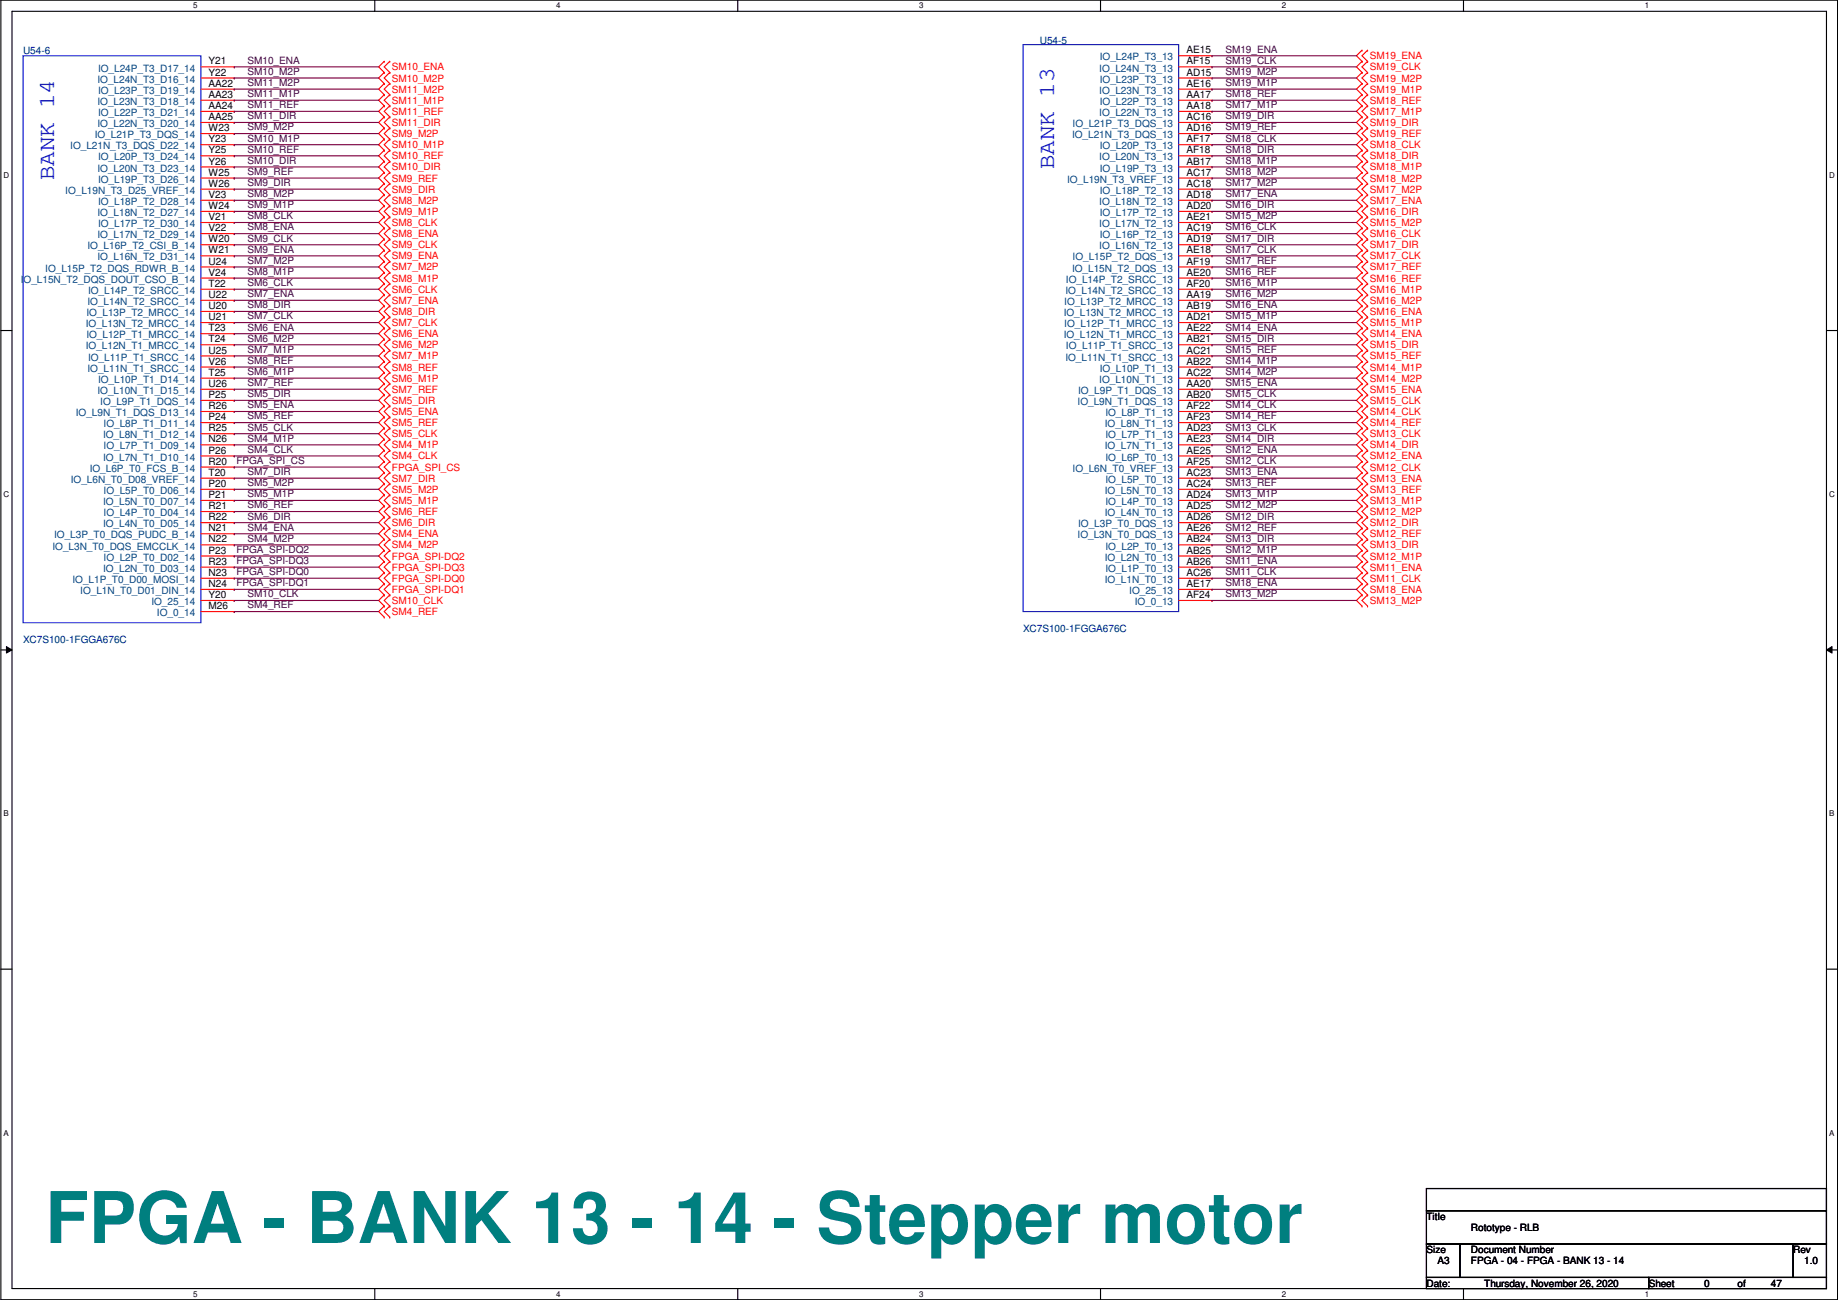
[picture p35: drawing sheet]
<svg xmlns="http://www.w3.org/2000/svg" width="420mm" height="297mm" viewBox="0 0 420 297" stroke-linecap="round" stroke-linejoin="round" font-family="sans-serif">
<defs><g id="words">
<text font-size="16.3" fill="#007f7f" x="10.4" y="284">FPGA - BANK 13 - 14 - Stepper motor</text>
<g font-size="5.3" fill="#00f">
<text x="12.3" y="41.2" transform="rotate(-90 12.3 41.2)">BANK 14</text>
<text x="240.9" y="38.7" transform="rotate(-90 240.9 38.7)">BANK 13</text>
</g>
<g font-size="2.3" fill="#00007f">
<text x="237.7" y="10">U54-5</text>
<text x="5.3" y="12.3">U54-6</text>
<text x="5.3" y="146.9">XC7S100-1FGGA676C</text>
<text x="233.9" y="144.4">XC7S100-1FGGA676C</text>
</g>
<g font-size="2.3" fill="#00407f">
<text x="22.4" y="16.3">IO_L24P_T3_D17_14</text>
<text x="251.3" y="16.3">IO_L24N_T3_13</text>
<text x="251.4" y="13.8">IO_L24P_T3_13</text>
<text x="22.3" y="24">IO_L23N_T3_D18_14</text>
<text x="22.3" y="18.9">IO_L24N_T3_D16_14</text>
<text x="22.4" y="21.4">IO_L23P_T3_D19_14</text>
<text x="251.3" y="21.4">IO_L23N_T3_13</text>
<text x="251.4" y="24">IO_L22P_T3_13</text>
<text x="251.4" y="18.9">IO_L23P_T3_13</text>
<text x="22.3" y="29">IO_L22N_T3_D20_14</text>
<text x="22.4" y="26.5">IO_L22P_T3_D21_14</text>
<text x="245.2" y="29">IO_L21P_T3_DQS_13</text>
<text x="251.3" y="26.5">IO_L22N_T3_13</text>
<text x="16.1" y="34.1">IO_L21N_T3_DQS_D22_14</text>
<text x="21.7" y="31.6">IO_L21P_T3_DQS_14</text>
<text x="245.1" y="31.6">IO_L21N_T3_DQS_13</text>
<text x="251.4" y="34.1">IO_L20P_T3_13</text>
<text x="22.3" y="39.2">IO_L20N_T3_D23_14</text>
<text x="22.4" y="41.7">IO_L19P_T3_D26_14</text>
<text x="22.4" y="36.7">IO_L20P_T3_D24_14</text>
<text x="243.9" y="41.7">IO_L19N_T3_VREF_13</text>
<text x="251.3" y="36.7">IO_L20N_T3_13</text>
<text x="251.4" y="39.2">IO_L19P_T3_13</text>
<text x="14.9" y="44.3">IO_L19N_T3_D25_VREF_14</text>
<text x="22.4" y="46.8">IO_L18P_T2_D28_14</text>
<text x="251.3" y="46.8">IO_L18N_T2_13</text>
<text x="251.4" y="44.3">IO_L18P_T2_13</text>
<text x="22.3" y="49.4">IO_L18N_T2_D27_14</text>
<text x="22.4" y="51.9">IO_L17P_T2_D30_14</text>
<text x="251.3" y="51.9">IO_L17N_T2_13</text>
<text x="251.4" y="49.4">IO_L17P_T2_13</text>
<text x="20" y="57">IO_L16P_T2_CSI_B_14</text>
<text x="22.3" y="59.5">IO_L16N_T2_D31_14</text>
<text x="22.3" y="54.4">IO_L17N_T2_D29_14</text>
<text x="245.2" y="59.5">IO_L15P_T2_DQS_13</text>
<text x="251.3" y="57">IO_L16N_T2_13</text>
<text x="251.4" y="54.4">IO_L16P_T2_13</text>
<text x="4.8" y="64.6">IO_L15N_T2_DQS_DOUT_CSO_B_14</text>
<text x="10.4" y="62.1">IO_L15P_T2_DQS_RDWR_B_14</text>
<text x="243.7" y="64.6">IO_L14P_T2_SRCC_13</text>
<text x="245.1" y="62.1">IO_L15N_T2_DQS_13</text>
<text x="20" y="69.7">IO_L14N_T2_SRCC_14</text>
<text x="20.1" y="67.1">IO_L14P_T2_SRCC_14</text>
<text x="243.3" y="69.7">IO_L13P_T2_MRCC_13</text>
<text x="243.5" y="67.1">IO_L14N_T2_SRCC_13</text>
<text x="19.6" y="74.8">IO_L13N_T2_MRCC_14</text>
<text x="19.8" y="77.3">IO_L12P_T1_MRCC_14</text>
<text x="19.8" y="72.2">IO_L13P_T2_MRCC_14</text>
<text x="243.2" y="77.3">IO_L12N_T1_MRCC_13</text>
<text x="243.2" y="72.2">IO_L13N_T2_MRCC_13</text>
<text x="243.3" y="74.8">IO_L12P_T1_MRCC_13</text>
<text x="19.6" y="79.8">IO_L12N_T1_MRCC_14</text>
<text x="20.1" y="82.4">IO_L11P_T1_SRCC_14</text>
<text x="243.5" y="82.4">IO_L11N_T1_SRCC_13</text>
<text x="243.7" y="79.8">IO_L11P_T1_SRCC_13</text>
<text x="20" y="84.9">IO_L11N_T1_SRCC_14</text>
<text x="22.4" y="87.5">IO_L10P_T1_D14_14</text>
<text x="251.3" y="87.5">IO_L10N_T1_13</text>
<text x="251.4" y="84.9">IO_L10P_T1_13</text>
<text x="17.3" y="95.1">IO_L9N_T1_DQS_D13_14</text>
<text x="22.3" y="90">IO_L10N_T1_D15_14</text>
<text x="22.9" y="92.5">IO_L9P_T1_DQS_14</text>
<text x="246.3" y="92.5">IO_L9N_T1_DQS_13</text>
<text x="246.5" y="90">IO_L9P_T1_DQS_13</text>
<text x="252.7" y="95.1">IO_L8P_T1_13</text>
<text x="23.6" y="100.2">IO_L8N_T1_D12_14</text>
<text x="23.7" y="97.6">IO_L8P_T1_D11_14</text>
<text x="252.5" y="97.6">IO_L8N_T1_13</text>
<text x="252.7" y="100.2">IO_L7P_T1_13</text>
<text x="20.5" y="107.8">IO_L6P_T0_FCS_B_14</text>
<text x="23.6" y="105.2">IO_L7N_T1_D10_14</text>
<text x="23.7" y="102.7">IO_L7P_T1_D09_14</text>
<text x="245.2" y="107.8">IO_L6N_T0_VREF_13</text>
<text x="252.5" y="102.7">IO_L7N_T1_13</text>
<text x="252.7" y="105.2">IO_L6P_T0_13</text>
<text x="16.2" y="110.3">IO_L6N_T0_D08_VREF_14</text>
<text x="23.7" y="112.9">IO_L5P_T0_D06_14</text>
<text x="252.5" y="112.9">IO_L5N_T0_13</text>
<text x="252.7" y="110.3">IO_L5P_T0_13</text>
<text x="23.6" y="115.4">IO_L5N_T0_D07_14</text>
<text x="23.7" y="117.9">IO_L4P_T0_D04_14</text>
<text x="252.5" y="117.9">IO_L4N_T0_13</text>
<text x="252.7" y="115.4">IO_L4P_T0_13</text>
<text x="12" y="125.6">IO_L3N_T0_DQS_EMCCLK_14</text>
<text x="12.4" y="123">IO_L3P_T0_DQS_PUDC_B_14</text>
<text x="23.6" y="120.5">IO_L4N_T0_D05_14</text>
<text x="246.3" y="123">IO_L3N_T0_DQS_13</text>
<text x="246.5" y="120.5">IO_L3P_T0_DQS_13</text>
<text x="252.7" y="125.6">IO_L2P_T0_13</text>
<text x="23.6" y="130.6">IO_L2N_T0_D03_14</text>
<text x="23.7" y="128.1">IO_L2P_T0_D02_14</text>
<text x="252.5" y="128.1">IO_L2N_T0_13</text>
<text x="252.7" y="130.6">IO_L1P_T0_13</text>
<text x="16.6" y="133.2">IO_L1P_T0_D00_MOSI_14</text>
<text x="18.4" y="135.7">IO_L1N_T0_D01_DIN_14</text>
<text x="252.5" y="133.2">IO_L1N_T0_13</text>
<text x="258.1" y="135.7">IO_25_13</text>
<text x="34.6" y="138.3">IO_25_14</text>
<text x="35.9" y="140.8">IO_0_14</text>
<text x="259.4" y="138.3">IO_0_13</text>
</g>
<g font-size="2.3">
<text x="47.7" y="17.3">Y22</text>
<text x="47.7" y="14.7">Y21</text>
<text x="271.2" y="17.3">AD15</text>
<text x="271.2" y="14.7">AF15</text>
<text x="271.2" y="12.2">AE15</text>
<text x="47.7" y="22.4">AA23</text>
<text x="47.7" y="19.8">AA22</text>
<text x="271.2" y="22.4">AA17</text>
<text x="271.2" y="19.8">AE16</text>
<text x="47.7" y="30">W23</text>
<text x="47.7" y="27.4">AA25</text>
<text x="47.7" y="24.9">AA24</text>
<text x="271.2" y="30">AD16</text>
<text x="271.2" y="27.4">AC16</text>
<text x="271.2" y="24.9">AA18</text>
<text x="47.7" y="35.1">Y25</text>
<text x="47.7" y="32.5">Y23</text>
<text x="271.2" y="35.1">AF18</text>
<text x="271.2" y="32.5">AF17</text>
<text x="47.7" y="40.1">W25</text>
<text x="47.7" y="37.6">Y26</text>
<text x="271.2" y="40.1">AC17</text>
<text x="271.2" y="37.6">AB17</text>
<text x="47.7" y="47.8">W24</text>
<text x="47.7" y="45.2">V23</text>
<text x="47.7" y="42.7">W26</text>
<text x="271.2" y="47.8">AD20</text>
<text x="271.2" y="45.2">AD18</text>
<text x="271.2" y="42.7">AC18</text>
<text x="47.7" y="52.8">V22</text>
<text x="47.7" y="50.3">V21</text>
<text x="271.2" y="52.8">AC19</text>
<text x="271.2" y="50.3">AE21</text>
<text x="47.7" y="57.9">W21</text>
<text x="47.7" y="55.4">W20</text>
<text x="271.2" y="57.9">AE18</text>
<text x="271.2" y="55.4">AD19</text>
<text x="47.7" y="65.5">T22</text>
<text x="47.7" y="63">V24</text>
<text x="47.7" y="60.5">U24</text>
<text x="271.2" y="65.5">AF20</text>
<text x="271.2" y="63">AE20</text>
<text x="271.2" y="60.5">AF19</text>
<text x="47.7" y="70.6">U20</text>
<text x="47.7" y="68.1">U22</text>
<text x="271.2" y="70.6">AB19</text>
<text x="271.2" y="68.1">AA19</text>
<text x="47.7" y="75.7">T23</text>
<text x="47.7" y="73.2">U21</text>
<text x="271.2" y="75.7">AE22</text>
<text x="271.2" y="73.2">AD21</text>
<text x="47.7" y="83.3">V26</text>
<text x="47.7" y="80.8">U25</text>
<text x="47.7" y="78.2">T24</text>
<text x="271.2" y="83.3">AB22</text>
<text x="271.2" y="80.8">AC21</text>
<text x="271.2" y="78.2">AB21</text>
<text x="47.7" y="88.4">U26</text>
<text x="47.7" y="85.9">T25</text>
<text x="271.2" y="88.4">AA20</text>
<text x="271.2" y="85.9">AC22</text>
<text x="47.7" y="93.5">R26</text>
<text x="47.7" y="90.9">P25</text>
<text x="271.2" y="93.5">AF22</text>
<text x="271.2" y="90.9">AB20</text>
<text x="47.7" y="101.1">N26</text>
<text x="47.7" y="98.6">R25</text>
<text x="47.7" y="96">P24</text>
<text x="271.2" y="101.1">AE23</text>
<text x="271.2" y="98.6">AD23</text>
<text x="271.2" y="96">AF23</text>
<text x="47.7" y="106.2">R20</text>
<text x="47.7" y="103.6">P26</text>
<text x="271.2" y="106.2">AF25</text>
<text x="271.2" y="103.6">AE25</text>
<text x="47.7" y="113.8">P21</text>
<text x="47.7" y="111.3">P20</text>
<text x="47.7" y="108.7">T20</text>
<text x="271.2" y="113.8">AD24</text>
<text x="271.2" y="111.3">AC24</text>
<text x="271.2" y="108.7">AC23</text>
<text x="47.7" y="118.9">R22</text>
<text x="47.7" y="116.3">R21</text>
<text x="271.2" y="118.9">AD26</text>
<text x="271.2" y="116.3">AD25</text>
<text x="47.7" y="124">N22</text>
<text x="47.7" y="121.4">N21</text>
<text x="271.2" y="124">AB24</text>
<text x="271.2" y="121.4">AE26</text>
<text x="47.7" y="131.6">N23</text>
<text x="47.7" y="129">R23</text>
<text x="47.7" y="126.5">P23</text>
<text x="271.2" y="131.6">AC26</text>
<text x="271.2" y="129">AB26</text>
<text x="271.2" y="126.5">AB25</text>
<text x="47.7" y="136.7">Y20</text>
<text x="47.7" y="134.1">N24</text>
<text x="271.2" y="136.7">AF24</text>
<text x="271.2" y="134.1">AE17</text>
<text x="47.7" y="139.2">M26</text>
<text x="326.1" y="278.7">Title</text>
<text x="336.2" y="281.3">Rototype - RLB</text>
<text x="326.1" y="286.3">Size</text>
<text x="336.2" y="286.3">Document Number</text>
<text x="409.9" y="286.3">Rev</text>
<text x="326.1" y="294">Date:</text>
<text x="328.6" y="288.9">A3</text>
<text x="336.2" y="288.9">FPGA - 04 - FPGA - BANK 13 - 14</text>
<text x="339.3" y="294">Thursday, November 26, 2020</text>
<text x="376.9" y="294">Sheet</text>
<text x="389.6" y="294">0</text>
<text x="397.2" y="294">of</text>
<text x="404.8" y="294">47</text>
<text x="412.4" y="288.9">1.0</text>
</g>
<g font-size="2.3" fill="#400040">
<text x="56.6" y="17.1">SM10_M2P</text>
<text x="56.6" y="14.6">SM10_ENA</text>
<text x="280.1" y="17.1">SM19_M2P</text>
<text x="280.1" y="12">SM19_ENA</text>
<text x="280.1" y="14.6">SM19_CLK</text>
<text x="56.6" y="22.2">SM11_M1P</text>
<text x="56.6" y="19.6">SM11_M2P</text>
<text x="280.1" y="22.2">SM18_REF</text>
<text x="280.1" y="19.6">SM19_M1P</text>
<text x="56.6" y="29.8">SM9_M2P</text>
<text x="56.6" y="27.3">SM11_DIR</text>
<text x="56.6" y="24.7">SM11_REF</text>
<text x="280.1" y="24.7">SM17_M1P</text>
<text x="280.1" y="27.3">SM19_DIR</text>
<text x="280.1" y="29.8">SM19_REF</text>
<text x="56.6" y="34.9">SM10_REF</text>
<text x="56.6" y="32.3">SM10_M1P</text>
<text x="280.1" y="34.9">SM18_DIR</text>
<text x="280.1" y="32.3">SM18_CLK</text>
<text x="56.6" y="40">SM9_REF</text>
<text x="56.6" y="37.4">SM10_DIR</text>
<text x="280.1" y="37.4">SM18_M1P</text>
<text x="280.1" y="40">SM18_M2P</text>
<text x="56.6" y="45">SM8_M2P</text>
<text x="56.6" y="42.5">SM9_DIR</text>
<text x="56.6" y="47.6">SM9_M1P</text>
<text x="280.1" y="47.6">SM16_DIR</text>
<text x="280.1" y="42.5">SM17_M2P</text>
<text x="280.1" y="45">SM17_ENA</text>
<text x="56.6" y="52.7">SM8_ENA</text>
<text x="56.6" y="50.1">SM8_CLK</text>
<text x="280.1" y="50.1">SM15_M2P</text>
<text x="280.1" y="52.7">SM16_CLK</text>
<text x="56.6" y="57.7">SM9_ENA</text>
<text x="56.6" y="55.2">SM9_CLK</text>
<text x="280.1" y="55.2">SM17_DIR</text>
<text x="280.1" y="57.7">SM17_CLK</text>
<text x="56.6" y="65.4">SM6_CLK</text>
<text x="56.6" y="60.3">SM7_M2P</text>
<text x="56.6" y="62.8">SM8_M1P</text>
<text x="280.1" y="62.8">SM16_REF</text>
<text x="280.1" y="65.4">SM16_M1P</text>
<text x="280.1" y="60.3">SM17_REF</text>
<text x="56.6" y="67.9">SM7_ENA</text>
<text x="56.6" y="70.4">SM8_DIR</text>
<text x="280.1" y="67.9">SM16_M2P</text>
<text x="280.1" y="70.4">SM16_ENA</text>
<text x="56.6" y="75.5">SM6_ENA</text>
<text x="56.6" y="73">SM7_CLK</text>
<text x="280.1" y="75.5">SM14_ENA</text>
<text x="280.1" y="73">SM15_M1P</text>
<text x="56.6" y="78.1">SM6_M2P</text>
<text x="56.6" y="80.6">SM7_M1P</text>
<text x="56.6" y="83.1">SM8_REF</text>
<text x="280.1" y="83.1">SM14_M1P</text>
<text x="280.1" y="78.1">SM15_DIR</text>
<text x="280.1" y="80.6">SM15_REF</text>
<text x="56.6" y="85.7">SM6_M1P</text>
<text x="56.6" y="88.2">SM7_REF</text>
<text x="280.1" y="85.7">SM14_M2P</text>
<text x="280.1" y="88.2">SM15_ENA</text>
<text x="56.6" y="90.8">SM5_DIR</text>
<text x="56.6" y="95.8">SM5_REF</text>
<text x="56.6" y="93.3">SM5_ENA</text>
<text x="280.1" y="95.8">SM14_REF</text>
<text x="280.1" y="93.3">SM14_CLK</text>
<text x="280.1" y="90.8">SM15_CLK</text>
<text x="56.6" y="100.9">SM4_M1P</text>
<text x="56.6" y="98.4">SM5_CLK</text>
<text x="280.1" y="98.4">SM13_CLK</text>
<text x="280.1" y="100.9">SM14_DIR</text>
<text x="54" y="106">FPGA_SPI_CS</text>
<text x="56.6" y="103.5">SM4_CLK</text>
<text x="280.1" y="103.5">SM12_ENA</text>
<text x="280.1" y="106">SM12_CLK</text>
<text x="56.6" y="113.6">SM5_M1P</text>
<text x="56.6" y="111.1">SM5_M2P</text>
<text x="56.6" y="108.5">SM7_DIR</text>
<text x="280.1" y="111.1">SM13_REF</text>
<text x="280.1" y="113.6">SM13_M1P</text>
<text x="280.1" y="108.5">SM13_ENA</text>
<text x="56.6" y="118.7">SM6_DIR</text>
<text x="56.6" y="116.2">SM6_REF</text>
<text x="280.1" y="118.7">SM12_DIR</text>
<text x="280.1" y="116.2">SM12_M2P</text>
<text x="56.6" y="123.8">SM4_M2P</text>
<text x="56.6" y="121.2">SM4_ENA</text>
<text x="280.1" y="121.2">SM12_REF</text>
<text x="280.1" y="123.8">SM13_DIR</text>
<text x="54" y="131.4">FPGA_SPI-DQ0</text>
<text x="54" y="126.3">FPGA_SPI-DQ2</text>
<text x="54" y="128.9">FPGA_SPI-DQ3</text>
<text x="280.1" y="128.9">SM11_ENA</text>
<text x="280.1" y="131.4">SM11_CLK</text>
<text x="280.1" y="126.3">SM12_M1P</text>
<text x="54" y="133.9">FPGA_SPI-DQ1</text>
<text x="56.6" y="136.5">SM10_CLK</text>
<text x="280.1" y="136.5">SM13_M2P</text>
<text x="280.1" y="133.9">SM18_ENA</text>
<text x="56.6" y="139">SM4_REF</text>
</g>
<g font-size="2.3" fill="#f00">
<text x="89.6" y="16.1">SM10_ENA</text>
<text x="313.1" y="13.5">SM19_ENA</text>
<text x="313.1" y="16.1">SM19_CLK</text>
<text x="89.6" y="18.6">SM10_M2P</text>
<text x="89.6" y="21.2">SM11_M2P</text>
<text x="89.6" y="23.7">SM11_M1P</text>
<text x="313.1" y="18.6">SM19_M2P</text>
<text x="313.1" y="21.2">SM19_M1P</text>
<text x="313.1" y="23.7">SM18_REF</text>
<text x="89.6" y="26.2">SM11_REF</text>
<text x="89.6" y="28.8">SM11_DIR</text>
<text x="313.1" y="26.2">SM17_M1P</text>
<text x="313.1" y="28.8">SM19_DIR</text>
<text x="89.6" y="31.3">SM9_M2P</text>
<text x="89.6" y="33.9">SM10_M1P</text>
<text x="313.1" y="31.3">SM19_REF</text>
<text x="313.1" y="33.9">SM18_CLK</text>
<text x="89.6" y="36.4">SM10_REF</text>
<text x="89.6" y="38.9">SM10_DIR</text>
<text x="89.6" y="41.5">SM9_REF</text>
<text x="313.1" y="36.4">SM18_DIR</text>
<text x="313.1" y="38.9">SM18_M1P</text>
<text x="313.1" y="41.5">SM18_M2P</text>
<text x="89.6" y="44">SM9_DIR</text>
<text x="89.6" y="46.6">SM8_M2P</text>
<text x="313.1" y="44">SM17_M2P</text>
<text x="313.1" y="46.6">SM17_ENA</text>
<text x="89.6" y="49.1">SM9_M1P</text>
<text x="89.6" y="51.6">SM8_CLK</text>
<text x="313.1" y="49.1">SM16_DIR</text>
<text x="313.1" y="51.6">SM15_M2P</text>
<text x="89.6" y="54.2">SM8_ENA</text>
<text x="89.6" y="56.7">SM9_CLK</text>
<text x="89.6" y="59.3">SM9_ENA</text>
<text x="313.1" y="54.2">SM16_CLK</text>
<text x="313.1" y="56.7">SM17_DIR</text>
<text x="313.1" y="59.3">SM17_CLK</text>
<text x="89.6" y="61.8">SM7_M2P</text>
<text x="89.6" y="64.3">SM8_M1P</text>
<text x="313.1" y="61.8">SM17_REF</text>
<text x="313.1" y="64.3">SM16_REF</text>
<text x="89.6" y="66.9">SM6_CLK</text>
<text x="89.6" y="69.4">SM7_ENA</text>
<text x="89.6" y="72">SM8_DIR</text>
<text x="313.1" y="66.9">SM16_M1P</text>
<text x="313.1" y="69.4">SM16_M2P</text>
<text x="313.1" y="72">SM16_ENA</text>
<text x="89.6" y="74.5">SM7_CLK</text>
<text x="89.6" y="77">SM6_ENA</text>
<text x="313.1" y="74.5">SM15_M1P</text>
<text x="313.1" y="77">SM14_ENA</text>
<text x="89.6" y="79.6">SM6_M2P</text>
<text x="89.6" y="82.1">SM7_M1P</text>
<text x="313.1" y="79.6">SM15_DIR</text>
<text x="313.1" y="82.1">SM15_REF</text>
<text x="89.6" y="84.7">SM8_REF</text>
<text x="89.6" y="87.2">SM6_M1P</text>
<text x="89.6" y="89.7">SM7_REF</text>
<text x="313.1" y="84.7">SM14_M1P</text>
<text x="313.1" y="87.2">SM14_M2P</text>
<text x="313.1" y="89.7">SM15_ENA</text>
<text x="89.6" y="92.3">SM5_DIR</text>
<text x="89.6" y="94.8">SM5_ENA</text>
<text x="313.1" y="92.3">SM15_CLK</text>
<text x="313.1" y="94.8">SM14_CLK</text>
<text x="89.6" y="97.4">SM5_REF</text>
<text x="89.6" y="99.9">SM5_CLK</text>
<text x="313.1" y="97.4">SM14_REF</text>
<text x="313.1" y="99.9">SM13_CLK</text>
<text x="89.6" y="102.4">SM4_M1P</text>
<text x="89.6" y="105">SM4_CLK</text>
<text x="89.6" y="107.5">FPGA_SPI_CS</text>
<text x="313.1" y="102.4">SM14_DIR</text>
<text x="313.1" y="105">SM12_ENA</text>
<text x="313.1" y="107.5">SM12_CLK</text>
<text x="89.6" y="110.1">SM7_DIR</text>
<text x="89.6" y="112.6">SM5_M2P</text>
<text x="313.1" y="110.1">SM13_ENA</text>
<text x="313.1" y="112.6">SM13_REF</text>
<text x="89.6" y="115.1">SM5_M1P</text>
<text x="89.6" y="117.7">SM6_REF</text>
<text x="313.1" y="115.1">SM13_M1P</text>
<text x="313.1" y="117.7">SM12_M2P</text>
<text x="89.6" y="120.2">SM6_DIR</text>
<text x="89.6" y="122.8">SM4_ENA</text>
<text x="89.6" y="125.3">SM4_M2P</text>
<text x="313.1" y="120.2">SM12_DIR</text>
<text x="313.1" y="122.8">SM12_REF</text>
<text x="313.1" y="125.3">SM13_DIR</text>
<text x="89.6" y="127.8">FPGA_SPI-DQ2</text>
<text x="89.6" y="130.4">FPGA_SPI-DQ3</text>
<text x="313.1" y="127.8">SM12_M1P</text>
<text x="313.1" y="130.4">SM11_ENA</text>
<text x="89.6" y="132.9">FPGA_SPI-DQ0</text>
<text x="89.6" y="135.5">FPGA_SPI-DQ1</text>
<text x="313.1" y="132.9">SM11_CLK</text>
<text x="313.1" y="135.5">SM18_ENA</text>
<text x="89.6" y="138">SM10_CLK</text>
<text x="89.6" y="140.5">SM4_REF</text>
<text x="313.1" y="138">SM13_M2P</text>
</g>
<g font-size="1.8">
<text x="44.2" y="1.9">5</text>
<text x="127.1" y="1.9">4</text>
<text x="210.1" y="1.9">3</text>
<text x="293" y="1.9">2</text>
<text x="376" y="1.9">1</text>
<text x=".8" y="40.6">D</text>
<text x="418.2" y="40.6">D</text>
<text x=".8" y="113.6">C</text>
<text x="418.2" y="113.6">C</text>
<text x=".8" y="186.6">B</text>
<text x="418.2" y="186.6">B</text>
<text x=".8" y="259.5">A</text>
<text x="418.2" y="259.5">A</text>
<text x="44.2" y="296.3">5</text>
<text x="127.1" y="296.3">4</text>
<text x="210.1" y="296.3">3</text>
<text x="293" y="296.3">2</text>
<text x="376" y="296.3">1</text>
</g>
</g></defs>
<path d="M.2 0h419.9v297h-419.9zM2.7 2.6h414.8v291.8h-414.8z" fill="none" stroke="#000" stroke-width=".25"/>
<g fill="#fff">
<path d="M44.2 .3h1v2h-1z"/>
<path d="M44.2 294.7h1v2h-1z"/>
</g>
<path d="M85.7 0v2.6M85.7 294.4v2.6" fill="none" stroke="#000" stroke-width=".25"/>
<g fill="#fff">
<path d="M127.1 .3h1v2h-1z"/>
<path d="M127.1 294.7h1v2h-1z"/>
</g>
<path d="M168.6 0v2.6M168.6 294.4v2.6" fill="none" stroke="#000" stroke-width=".25"/>
<g fill="#fff">
<path d="M210.1 .3h1v2h-1z"/>
<path d="M210.1 294.7h1v2h-1z"/>
</g>
<path d="M251.6 0v2.6M251.6 294.4v2.6" fill="none" stroke="#000" stroke-width=".25"/>
<g fill="#fff">
<path d="M293 .3h1v2h-1z"/>
<path d="M293 294.7h1v2h-1z"/>
</g>
<path d="M334.5 0v2.6M334.5 294.4v2.6" fill="none" stroke="#000" stroke-width=".25"/>
<g fill="#fff">
<path d="M376 .3h1v2h-1z"/>
<path d="M376 294.7h1v2h-1z"/>
<path d="M.8 39h1.3v2h-1.3z"/>
<path d="M418.2 39h1.2v2h-1.2z"/>
<path d="M.8 112h1.3v2h-1.3z"/>
<path d="M418.2 112h1.2v2h-1.2z"/>
</g>
<path d="M.2 75.5h2.5M417.5 75.5h2.6" fill="none" stroke="#000" stroke-width=".25"/>
<g fill="#fff">
<path d="M.8 185h1.2v1.9h-1.2z"/>
<path d="M418.2 185h1.1v1.9h-1.1z"/>
</g>
<path d="M.2 148.5h2.5M417.5 148.5h2.6" fill="none" stroke="#000" stroke-width=".25"/>
<path d="M1.5 147.7l1.2 .8-1.2 .7zM417.5 148.5l1.3-.8v1.5z" fill="#000"/>
<path d="M1.5 147.7l1.2 .8-1.2 .7zM417.5 148.5l1.3-.8v1.5z" fill="none" stroke="#000" stroke-width=".23"/>
<g fill="#fff">
<path d="M.8 257.9h1.2v2h-1.2z"/>
<path d="M418.2 257.9h1.1v2h-1.1z"/>
</g>
<path d="M.2 221.4h2.5M417.5 221.4h2.6M326.1 271.6h91.4v5h-91.4zM326.1 276.6h91.4v7.7h-91.4zM326.1 284.3h7.6v7.6h-7.6zM326.1 291.9h50.8v2.5h-50.8zM333.7 284.3h76.2v7.6h-76.2zM376.9 291.9h40.6v2.5h-40.6zM409.9 284.3h7.6v7.6h-7.6z" fill="none" stroke="#000" stroke-width=".25"/>
<g fill="none" stroke="#f00" stroke-width=".25">
<path d="M45.9 17.8h7.6M45.9 15.3h7.6M53.5 17.8h.1M53.5 15.3h.1M87.8 14h.1M87.8 16.6h.1M87.8 19.1h.1M87.8 14l-1.2 1.3 1.2 1.3M87.8 16.6l-1.2 1.2 1.2 1.3M87.8 19.1l-1.2 1.3 1.2 1.2M89.1 16.6h.1M89.1 14h.1"/>
<path d="M89.1 19.1h.1M89.1 14l-1.3 1.3 1.3 1.3M89.1 16.6l-1.3 1.2 1.3 1.3M89.1 19.1l-1.3 1.3 1.3 1.2M269.4 17.8h7.7M269.4 15.3h7.7M269.4 12.7h7.7M277.1 17.8h.1M277.1 15.3h.1M277.1 12.7h.1M311.4 11.5h.1M311.4 14h.1"/>
<path d="M311.4 16.6h.1M311.4 19.1h.1M311.4 11.5l-1.3 1.2 1.3 1.3M311.4 14l-1.3 1.3 1.3 1.3M311.4 16.6l-1.3 1.2 1.3 1.3M311.4 19.1l-1.3 1.3 1.3 1.2M312.6 14h.1M312.6 11.5h.1M312.6 16.6h.1M312.6 19.1h.1M312.6 11.5l-1.2 1.2 1.2 1.3M312.6 14l-1.2 1.3 1.2 1.3"/>
<path d="M312.6 16.6l-1.2 1.2 1.2 1.3M312.6 19.1l-1.2 1.3 1.2 1.2M45.9 38.1h7.6M45.9 35.6h7.6M45.9 33.1h7.6M45.9 30.5h7.6M45.9 28h7.6M45.9 25.4h7.6M45.9 22.9h7.6M45.9 20.4h7.6M53.5 38.1h.1M53.5 35.6h.1"/>
<path d="M53.5 33.1h.1M53.5 30.5h.1M53.5 28h.1M53.5 25.4h.1M53.5 22.9h.1M53.5 20.4h.1M87.8 21.6h.1M87.8 24.2h.1M87.8 26.7h.1M87.8 29.3h.1M87.8 31.8h.1M87.8 34.3h.1"/>
<path d="M87.8 36.9h.1M87.8 39.4h.1M87.8 21.6l-1.2 1.3 1.2 1.3M87.8 24.2l-1.2 1.2 1.2 1.3M87.8 26.7l-1.2 1.3 1.2 1.3M87.8 29.3l-1.2 1.2 1.2 1.3M87.8 31.8l-1.2 1.3 1.2 1.2M87.8 34.3l-1.2 1.3 1.2 1.3M87.8 36.9l-1.2 1.2 1.2 1.3M87.8 39.4l-1.2 1.3 1.2 1.3M89.1 21.6h.1M89.1 24.2h.1"/>
<path d="M89.1 26.7h.1M89.1 29.3h.1M89.1 31.8h.1M89.1 34.3h.1M89.1 36.9h.1M89.1 39.4h.1M89.1 21.6l-1.3 1.3 1.3 1.3M89.1 24.2l-1.3 1.2 1.3 1.3M89.1 26.7l-1.3 1.3 1.3 1.3M89.1 29.3l-1.3 1.2 1.3 1.3M89.1 31.8l-1.3 1.3 1.3 1.2M89.1 34.3l-1.3 1.3 1.3 1.3"/>
<path d="M89.1 36.9l-1.3 1.2 1.3 1.3M89.1 39.4l-1.3 1.3 1.3 1.3M269.4 38.1h7.7M269.4 35.6h7.7M269.4 33.1h7.7M269.4 30.5h7.7M269.4 28h7.7M269.4 25.4h7.7M269.4 22.9h7.7M269.4 20.4h7.7M277.1 38.1h.1M277.1 35.6h.1"/>
<path d="M277.1 33.1h.1M277.1 30.5h.1M277.1 28h.1M277.1 25.4h.1M277.1 22.9h.1M277.1 20.4h.1M311.4 21.6h.1M311.4 24.2h.1M311.4 26.7h.1M311.4 29.3h.1M311.4 31.8h.1M311.4 34.3h.1"/>
<path d="M311.4 36.9h.1M311.4 39.4h.1M311.4 21.6l-1.3 1.3 1.3 1.3M311.4 24.2l-1.3 1.2 1.3 1.3M311.4 26.7l-1.3 1.3 1.3 1.3M311.4 29.3l-1.3 1.2 1.3 1.3M311.4 31.8l-1.3 1.3 1.3 1.2M311.4 34.3l-1.3 1.3 1.3 1.3M311.4 36.9l-1.3 1.2 1.3 1.3M311.4 39.4l-1.3 1.3 1.3 1.3M312.6 21.6h.1M312.6 24.2h.1"/>
<path d="M312.6 26.7h.1M312.6 29.3h.1M312.6 31.8h.1M312.6 34.3h.1M312.6 36.9h.1M312.6 39.4h.1M312.6 21.6l-1.2 1.3 1.2 1.3M312.6 24.2l-1.2 1.2 1.2 1.3M312.6 26.7l-1.2 1.3 1.2 1.3M312.6 29.3l-1.2 1.2 1.2 1.3M312.6 31.8l-1.2 1.3 1.2 1.2M312.6 34.3l-1.2 1.3 1.2 1.3"/>
<path d="M312.6 36.9l-1.2 1.2 1.2 1.3M312.6 39.4l-1.2 1.3 1.2 1.3M45.9 58.5h7.6M45.9 55.9h7.6M45.9 53.4h7.6M45.9 50.8h7.6M45.9 48.3h7.6M45.9 45.8h7.6M45.9 43.2h7.6M45.9 40.7h7.6M53.5 58.5h.1M53.5 55.9h.1"/>
<path d="M53.5 53.4h.1M53.5 50.8h.1M53.5 48.3h.1M53.5 45.8h.1M53.5 43.2h.1M53.5 40.7h.1M87.8 42h.1M87.8 44.5h.1M87.8 47h.1M87.8 49.6h.1M87.8 52.1h.1M87.8 54.7h.1"/>
<path d="M87.8 57.2h.1M87.8 59.7h.1M87.8 42l-1.2 1.2 1.2 1.3M87.8 44.5l-1.2 1.3 1.2 1.2M87.8 47l-1.2 1.3 1.2 1.3M87.8 49.6l-1.2 1.2 1.2 1.3M87.8 52.1l-1.2 1.3 1.2 1.3M87.8 54.7l-1.2 1.2 1.2 1.3M87.8 57.2l-1.2 1.3 1.2 1.2M87.8 59.7l-1.2 1.3 1.2 1.3M89.1 42h.1M89.1 44.5h.1"/>
<path d="M89.1 47h.1M89.1 49.6h.1M89.1 52.1h.1M89.1 54.7h.1M89.1 57.2h.1M89.1 59.7h.1M89.1 42l-1.3 1.2 1.3 1.3M89.1 44.5l-1.3 1.3 1.3 1.2M89.1 47l-1.3 1.3 1.3 1.3M89.1 49.6l-1.3 1.2 1.3 1.3M89.1 52.1l-1.3 1.3 1.3 1.3M89.1 54.7l-1.3 1.2 1.3 1.3"/>
<path d="M89.1 57.2l-1.3 1.3 1.3 1.2M89.1 59.7l-1.3 1.3 1.3 1.3M269.4 58.5h7.7M269.4 55.9h7.7M269.4 53.4h7.7M269.4 50.8h7.7M269.4 48.3h7.7M269.4 45.8h7.7M269.4 43.2h7.7M269.4 40.7h7.7M277.1 58.5h.1M277.1 55.9h.1"/>
<path d="M277.1 53.4h.1M277.1 50.8h.1M277.1 48.3h.1M277.1 45.8h.1M277.1 43.2h.1M277.1 40.7h.1M311.4 42h.1M311.4 44.5h.1M311.4 47h.1M311.4 49.6h.1M311.4 52.1h.1M311.4 54.7h.1"/>
<path d="M311.4 57.2h.1M311.4 59.7h.1M311.4 42l-1.3 1.2 1.3 1.3M311.4 44.5l-1.3 1.3 1.3 1.2M311.4 47l-1.3 1.3 1.3 1.3M311.4 49.6l-1.3 1.2 1.3 1.3M311.4 52.1l-1.3 1.3 1.3 1.3M311.4 54.7l-1.3 1.2 1.3 1.3M311.4 57.2l-1.3 1.3 1.3 1.2M311.4 59.7l-1.3 1.3 1.3 1.3M312.6 42h.1M312.6 44.5h.1"/>
<path d="M312.6 47h.1M312.6 49.6h.1M312.6 52.1h.1M312.6 54.7h.1M312.6 57.2h.1M312.6 59.7h.1M312.6 42l-1.2 1.2 1.2 1.3M312.6 44.5l-1.2 1.3 1.2 1.2M312.6 47l-1.2 1.3 1.2 1.3M312.6 49.6l-1.2 1.2 1.2 1.3M312.6 52.1l-1.2 1.3 1.2 1.3M312.6 54.7l-1.2 1.2 1.2 1.3"/>
<path d="M312.6 57.2l-1.2 1.3 1.2 1.2M312.6 59.7l-1.2 1.3 1.2 1.3M45.9 78.8h7.6M45.9 76.2h7.6M45.9 73.7h7.6M45.9 71.2h7.6M45.9 68.6h7.6M45.9 66.1h7.6M45.9 63.5h7.6M45.9 61h7.6M53.5 78.8h.1M53.5 76.2h.1"/>
<path d="M53.5 73.7h.1M53.5 71.2h.1M53.5 68.6h.1M53.5 66.1h.1M53.5 63.5h.1M53.5 61h.1M87.8 62.3h.1M87.8 64.8h.1M87.8 67.4h.1M87.8 69.9h.1M87.8 72.4h.1M87.8 75h.1"/>
<path d="M87.8 77.5h.1M87.8 62.3l-1.2 1.2 1.2 1.3M87.8 64.8l-1.2 1.3 1.2 1.3M87.8 67.4l-1.2 1.2 1.2 1.3M87.8 69.9l-1.2 1.3 1.2 1.2M87.8 72.4l-1.2 1.3 1.2 1.3M87.8 75l-1.2 1.2 1.2 1.3M87.8 77.5l-1.2 1.3 1.2 1.3M89.1 62.3h.1M89.1 64.8h.1M89.1 67.4h.1M89.1 69.9h.1"/>
<path d="M89.1 72.4h.1M89.1 75h.1M89.1 77.5h.1M89.1 62.3l-1.3 1.2 1.3 1.3M89.1 64.8l-1.3 1.3 1.3 1.3M89.1 67.4l-1.3 1.2 1.3 1.3M89.1 69.9l-1.3 1.3 1.3 1.2M89.1 72.4l-1.3 1.3 1.3 1.3M89.1 75l-1.3 1.2 1.3 1.3M89.1 77.5l-1.3 1.3 1.3 1.3M269.4 78.8h7.7M269.4 76.2h7.7"/>
<path d="M269.4 73.7h7.7M269.4 71.2h7.7M269.4 68.6h7.7M269.4 66.1h7.7M269.4 63.5h7.7M269.4 61h7.7M277.1 78.8h.1M277.1 76.2h.1M277.1 73.7h.1M277.1 71.2h.1M277.1 68.6h.1M277.1 66.1h.1"/>
<path d="M277.1 63.5h.1M277.1 61h.1M311.4 62.3h.1M311.4 64.8h.1M311.4 67.4h.1M311.4 69.9h.1M311.4 72.4h.1M311.4 75h.1M311.4 77.5h.1M311.4 62.3l-1.3 1.2 1.3 1.3M311.4 64.8l-1.3 1.3 1.3 1.3M311.4 67.4l-1.3 1.2 1.3 1.3"/>
<path d="M311.4 69.9l-1.3 1.3 1.3 1.2M311.4 72.4l-1.3 1.3 1.3 1.3M311.4 75l-1.3 1.2 1.3 1.3M311.4 77.5l-1.3 1.3 1.3 1.3M312.6 62.3h.1M312.6 64.8h.1M312.6 67.4h.1M312.6 69.9h.1M312.6 72.4h.1M312.6 75h.1M312.6 77.5h.1M312.6 62.3l-1.2 1.2 1.2 1.3"/>
<path d="M312.6 64.8l-1.2 1.3 1.2 1.3M312.6 67.4l-1.2 1.2 1.2 1.3M312.6 69.9l-1.2 1.3 1.2 1.2M312.6 72.4l-1.2 1.3 1.2 1.3M312.6 75l-1.2 1.2 1.2 1.3M312.6 77.5l-1.2 1.3 1.2 1.3M45.9 99.1h7.6M45.9 96.6h7.6M45.9 94h7.6M45.9 91.5h7.6M45.9 88.9h7.6M45.9 86.4h7.6"/>
<path d="M45.9 83.9h7.6M45.9 81.3h7.6M53.5 99.1h.1M53.5 96.6h.1M53.5 94h.1M53.5 91.5h.1M53.5 88.9h.1M53.5 86.4h.1M53.5 83.9h.1M53.5 81.3h.1M87.8 80.1h.1M87.8 82.6h.1"/>
<path d="M87.8 85.1h.1M87.8 87.7h.1M87.8 90.2h.1M87.8 92.8h.1M87.8 95.3h.1M87.8 97.8h.1M87.8 80.1l-1.2 1.2 1.2 1.3M87.8 82.6l-1.2 1.3 1.2 1.2M87.8 85.1l-1.2 1.3 1.2 1.3M87.8 87.7l-1.2 1.2 1.2 1.3M87.8 90.2l-1.2 1.3 1.2 1.3M87.8 92.8l-1.2 1.2 1.2 1.3"/>
<path d="M87.8 95.3l-1.2 1.3 1.2 1.2M87.8 97.8l-1.2 1.3 1.2 1.3M89.1 80.1h.1M89.1 82.6h.1M89.1 85.1h.1M89.1 87.7h.1M89.1 90.2h.1M89.1 92.8h.1M89.1 95.3h.1M89.1 97.8h.1M89.1 80.1l-1.3 1.2 1.3 1.3M89.1 82.6l-1.3 1.3 1.3 1.2"/>
<path d="M89.1 85.1l-1.3 1.3 1.3 1.3M89.1 87.7l-1.3 1.2 1.3 1.3M89.1 90.2l-1.3 1.3 1.3 1.3M89.1 92.8l-1.3 1.2 1.3 1.3M89.1 95.3l-1.3 1.3 1.3 1.2M89.1 97.8l-1.3 1.3 1.3 1.3M269.4 99.1h7.7M269.4 96.6h7.7M269.4 94h7.7M269.4 91.5h7.7M269.4 88.9h7.7M269.4 86.4h7.7"/>
<path d="M269.4 83.9h7.7M269.4 81.3h7.7M277.1 99.1h.1M277.1 96.6h.1M277.1 94h.1M277.1 91.5h.1M277.1 88.9h.1M277.1 86.4h.1M277.1 83.9h.1M277.1 81.3h.1M311.4 80.1h.1M311.4 82.6h.1"/>
<path d="M311.4 85.1h.1M311.4 87.7h.1M311.4 90.2h.1M311.4 92.8h.1M311.4 95.3h.1M311.4 97.8h.1M311.4 80.1l-1.3 1.2 1.3 1.3M311.4 82.6l-1.3 1.3 1.3 1.2M311.4 85.1l-1.3 1.3 1.3 1.3M311.4 87.7l-1.3 1.2 1.3 1.3M311.4 90.2l-1.3 1.3 1.3 1.3M311.4 92.8l-1.3 1.2 1.3 1.3"/>
<path d="M311.4 95.3l-1.3 1.3 1.3 1.2M311.4 97.8l-1.3 1.3 1.3 1.3M312.6 80.1h.1M312.6 82.6h.1M312.6 85.1h.1M312.6 87.7h.1M312.6 90.2h.1M312.6 92.8h.1M312.6 95.3h.1M312.6 97.8h.1M312.6 80.1l-1.2 1.2 1.2 1.3M312.6 82.6l-1.2 1.3 1.2 1.2"/>
<path d="M312.6 85.1l-1.2 1.3 1.2 1.3M312.6 87.7l-1.2 1.2 1.2 1.3M312.6 90.2l-1.2 1.3 1.2 1.3M312.6 92.8l-1.2 1.2 1.2 1.3M312.6 95.3l-1.2 1.3 1.2 1.2M312.6 97.8l-1.2 1.3 1.2 1.3M45.9 119.4h7.6M45.9 116.9h7.6M45.9 114.3h7.6M45.9 111.8h7.6M45.9 109.3h7.6M45.9 106.7h7.6"/>
<path d="M45.9 104.2h7.6M45.9 101.6h7.6M53.5 119.4h.1M53.5 116.9h.1M53.5 114.3h.1M53.5 111.8h.1M53.5 109.3h.1M53.5 106.7h.1M53.5 104.2h.1M53.5 101.6h.1M87.8 100.4h.1M87.8 102.9h.1"/>
<path d="M87.8 105.5h.1M87.8 108h.1M87.8 110.5h.1M87.8 113.1h.1M87.8 115.6h.1M87.8 118.2h.1M87.8 100.4l-1.2 1.2 1.2 1.3M87.8 102.9l-1.2 1.3 1.2 1.3M87.8 105.5l-1.2 1.2 1.2 1.3M87.8 108l-1.2 1.3 1.2 1.2M87.8 110.5l-1.2 1.3 1.2 1.3M87.8 113.1l-1.2 1.2 1.2 1.3"/>
<path d="M87.8 115.6l-1.2 1.3 1.2 1.3M87.8 118.2l-1.2 1.2 1.2 1.3M89.1 100.4h.1M89.1 102.9h.1M89.1 105.5h.1M89.1 108h.1M89.1 110.5h.1M89.1 113.1h.1M89.1 115.6h.1M89.1 118.2h.1M89.1 100.4l-1.3 1.2 1.3 1.3M89.1 102.9l-1.3 1.3 1.3 1.3"/>
<path d="M89.1 105.5l-1.3 1.2 1.3 1.3M89.1 108l-1.3 1.3 1.3 1.2M89.1 110.5l-1.3 1.3 1.3 1.3M89.1 113.1l-1.3 1.2 1.3 1.3M89.1 115.6l-1.3 1.3 1.3 1.3M89.1 118.2l-1.3 1.2 1.3 1.3M269.4 119.4h7.7M269.4 116.9h7.7M269.4 114.3h7.7M269.4 111.8h7.7M269.4 109.3h7.7M269.4 106.7h7.7"/>
<path d="M269.4 104.2h7.7M269.4 101.6h7.7M277.1 119.4h.1M277.1 116.9h.1M277.1 114.3h.1M277.1 111.8h.1M277.1 109.3h.1M277.1 106.7h.1M277.1 104.2h.1M277.1 101.6h.1M311.4 100.4h.1M311.4 102.9h.1"/>
<path d="M311.4 105.5h.1M311.4 108h.1M311.4 110.5h.1M311.4 113.1h.1M311.4 115.6h.1M311.4 118.2h.1M311.4 100.4l-1.3 1.2 1.3 1.3M311.4 102.9l-1.3 1.3 1.3 1.3M311.4 105.5l-1.3 1.2 1.3 1.3M311.4 108l-1.3 1.3 1.3 1.2M311.4 110.5l-1.3 1.3 1.3 1.3M311.4 113.1l-1.3 1.2 1.3 1.3"/>
<path d="M311.4 115.6l-1.3 1.3 1.3 1.3M311.4 118.2l-1.3 1.2 1.3 1.3M312.6 100.4h.1M312.6 102.9h.1M312.6 105.5h.1M312.6 108h.1M312.6 110.5h.1M312.6 113.1h.1M312.6 115.6h.1M312.6 118.2h.1M312.6 100.4l-1.2 1.2 1.2 1.3M312.6 102.9l-1.2 1.3 1.2 1.3"/>
<path d="M312.6 105.5l-1.2 1.2 1.2 1.3M312.6 108l-1.2 1.3 1.2 1.2M312.6 110.5l-1.2 1.3 1.2 1.3M312.6 113.1l-1.2 1.2 1.2 1.3M312.6 115.6l-1.2 1.3 1.2 1.3M312.6 118.2l-1.2 1.2 1.2 1.3M45.9 137.2h7.6M45.9 134.7h7.6M45.9 132.1h7.6M45.9 129.6h7.6M45.9 127h7.6M45.9 124.5h7.6"/>
<path d="M45.9 122h7.6M45.9 139.7h7.6M53.5 139.7h.1M53.5 137.2h.1M53.5 134.7h.1M53.5 132.1h.1M53.5 129.6h.1M53.5 127h.1M53.5 124.5h.1M53.5 122h.1M87.8 120.7h.1M87.8 123.2h.1"/>
<path d="M87.8 125.8h.1M87.8 128.3h.1M87.8 130.9h.1M87.8 133.4h.1M87.8 135.9h.1M87.8 138.5h.1M87.8 120.7l-1.2 1.3 1.2 1.2M87.8 123.2l-1.2 1.3 1.2 1.3M87.8 125.8l-1.2 1.2 1.2 1.3M87.8 128.3l-1.2 1.3 1.2 1.3M87.8 130.9l-1.2 1.2 1.2 1.3M87.8 133.4l-1.2 1.3 1.2 1.2"/>
<path d="M87.8 135.9l-1.2 1.3 1.2 1.3M87.8 138.5l-1.2 1.2 1.2 1.3M89.1 120.7h.1M89.1 123.2h.1M89.1 125.8h.1M89.1 128.3h.1M89.1 130.9h.1M89.1 133.4h.1M89.1 135.9h.1M89.1 138.5h.1M89.1 120.7l-1.3 1.3 1.3 1.2M89.1 123.2l-1.3 1.3 1.3 1.3"/>
<path d="M89.1 125.8l-1.3 1.2 1.3 1.3M89.1 128.3l-1.3 1.3 1.3 1.3M89.1 130.9l-1.3 1.2 1.3 1.3M89.1 133.4l-1.3 1.3 1.3 1.2M89.1 135.9l-1.3 1.3 1.3 1.3M89.1 138.5l-1.3 1.2 1.3 1.3M269.4 137.2h7.7M269.4 134.7h7.7M269.4 132.1h7.7M269.4 129.6h7.7M269.4 127h7.7M269.4 124.5h7.7"/>
<path d="M269.4 122h7.7M277.1 137.2h.1M277.1 134.7h.1M277.1 132.1h.1M277.1 129.6h.1M277.1 127h.1M277.1 124.5h.1M277.1 122h.1M311.4 120.7h.1M311.4 123.2h.1M311.4 125.8h.1M311.4 128.3h.1"/>
<path d="M311.4 130.9h.1M311.4 133.4h.1M311.4 135.9h.1M311.4 138.5h.1M311.4 120.7l-1.3 1.3 1.3 1.2M311.4 123.2l-1.3 1.3 1.3 1.3M311.4 125.8l-1.3 1.2 1.3 1.3M311.4 128.3l-1.3 1.3 1.3 1.3M311.4 130.9l-1.3 1.2 1.3 1.3M311.4 133.4l-1.3 1.3 1.3 1.2M311.4 135.9l-1.3 1.3 1.3 1.3M312.6 120.7h.1"/>
<path d="M312.6 123.2h.1M312.6 125.8h.1M312.6 128.3h.1M312.6 130.9h.1M312.6 133.4h.1M312.6 135.9h.1M312.6 138.5h.1M312.6 120.7l-1.2 1.3 1.2 1.2M312.6 123.2l-1.2 1.3 1.2 1.3M312.6 125.8l-1.2 1.2 1.2 1.3M312.6 128.3l-1.2 1.3 1.2 1.3M312.6 130.9l-1.2 1.2 1.2 1.3"/>
<path d="M312.6 133.4l-1.2 1.3 1.2 1.2M312.6 135.9l-1.2 1.3 1.2 1.3M87.8 141h.1M89.1 141h.1"/>
</g>
<path d="M5.3 12.7h40.6v129.6h-40.6zM233.9 10.2h35.5v129.5h-35.5z" fill="none" stroke="#00f" stroke-width=".25"/>
<g fill="none" stroke="#7f0040" stroke-width=".25">
<path d="M53.5 17.8h.1M53.5 15.3h.1M53.5 17.8h33.1M53.5 15.3h33.1M277.1 17.8h.1M277.1 12.7h.1M277.1 15.3h.1M277.1 17.8h33M277.1 15.3h33M277.1 12.7h33M53.5 30.5h.1M53.5 38.1h.1"/>
<path d="M53.5 35.6h.1M53.5 33.1h.1M53.5 28h.1M53.5 25.4h.1M53.5 22.9h.1M53.5 20.4h.1M53.5 30.5h33.1M53.5 38.1h33.1M53.5 35.6h33.1M53.5 33.1h33.1M53.5 28h33.1M53.5 25.4h33.1"/>
<path d="M53.5 22.9h33.1M53.5 20.4h33.1M277.1 25.4h.1M277.1 35.6h.1M277.1 22.9h.1M277.1 38.1h.1M277.1 33.1h.1M277.1 28h.1M277.1 30.5h.1M277.1 20.4h.1M277.1 30.5h33M277.1 38.1h33"/>
<path d="M277.1 35.6h33M277.1 33.1h33M277.1 28h33M277.1 25.4h33M277.1 22.9h33M277.1 20.4h33M53.5 45.8h.1M53.5 53.4h.1M53.5 50.8h.1M53.5 43.2h.1M53.5 40.7h.1M53.5 48.3h.1"/>
<path d="M53.5 58.5h.1M53.5 55.9h.1M53.5 45.8h33.1M53.5 53.4h33.1M53.5 50.8h33.1M53.5 43.2h33.1M53.5 40.7h33.1M53.5 48.3h33.1M53.5 58.5h33.1M53.5 55.9h33.1M277.1 50.8h.1M277.1 48.3h.1"/>
<path d="M277.1 53.4h.1M277.1 55.9h.1M277.1 43.2h.1M277.1 45.8h.1M277.1 58.5h.1M277.1 40.7h.1M277.1 45.8h33M277.1 53.4h33M277.1 50.8h33M277.1 43.2h33M277.1 40.7h33M277.1 48.3h33"/>
<path d="M277.1 58.5h33M277.1 55.9h33M53.5 78.8h.1M53.5 76.2h.1M53.5 66.1h.1M53.5 61h.1M53.5 68.6h.1M53.5 73.7h.1M53.5 71.2h.1M53.5 63.5h.1M53.5 78.8h33.1M53.5 76.2h33.1"/>
<path d="M53.5 66.1h33.1M53.5 61h33.1M53.5 68.6h33.1M53.5 73.7h33.1M53.5 71.2h33.1M53.5 63.5h33.1M277.1 76.2h.1M277.1 78.8h.1M277.1 73.7h.1M277.1 63.5h.1M277.1 66.1h.1M277.1 68.6h.1"/>
<path d="M277.1 71.2h.1M277.1 61h.1M277.1 78.8h33M277.1 76.2h33M277.1 66.1h33M277.1 61h33M277.1 68.6h33M277.1 73.7h33M277.1 71.2h33M277.1 63.5h33M53.5 91.5h.1M53.5 96.6h.1"/>
<path d="M53.5 94h.1M53.5 99.1h.1M53.5 86.4h.1M53.5 88.9h.1M53.5 81.3h.1M53.5 83.9h.1M53.5 91.5h33.1M53.5 96.6h33.1M53.5 94h33.1M53.5 99.1h33.1M53.5 86.4h33.1M53.5 88.9h33.1"/>
<path d="M53.5 81.3h33.1M53.5 83.9h33.1M277.1 99.1h.1M277.1 96.6h.1M277.1 83.9h.1M277.1 86.4h.1M277.1 94h.1M277.1 81.3h.1M277.1 88.9h.1M277.1 91.5h.1M277.1 91.5h33M277.1 96.6h33"/>
<path d="M277.1 94h33M277.1 99.1h33M277.1 86.4h33M277.1 88.9h33M277.1 81.3h33M277.1 83.9h33M53.5 106.7h.1M53.5 101.6h.1M53.5 104.2h.1M53.5 114.3h.1M53.5 111.8h.1M53.5 119.4h.1"/>
<path d="M53.5 116.9h.1M53.5 109.3h.1M53.5 106.7h33.1M53.5 101.6h33.1M53.5 104.2h33.1M53.5 114.3h33.1M53.5 111.8h33.1M53.5 119.4h33.1M53.5 116.9h33.1M53.5 109.3h33.1M277.1 119.4h.1M277.1 116.9h.1"/>
<path d="M277.1 104.2h.1M277.1 106.7h.1M277.1 111.8h.1M277.1 114.3h.1M277.1 109.3h.1M277.1 101.6h.1M277.1 106.7h33M277.1 101.6h33M277.1 104.2h33M277.1 114.3h33M277.1 111.8h33M277.1 119.4h33"/>
<path d="M277.1 116.9h33M277.1 109.3h33M53.5 132.1h.1M53.5 134.7h.1M53.5 127h.1M53.5 129.6h.1M53.5 139.7h.1M53.5 124.5h.1M53.5 122h.1M53.5 137.2h.1M53.5 132.1h33.1M53.5 134.7h33.1"/>
<path d="M53.5 127h33.1M53.5 129.6h33.1M53.5 139.7h33.1M53.5 124.5h33.1M53.5 122h33.1M53.5 137.2h33.1M277.1 129.6h.1M277.1 132.1h.1M277.1 122h.1M277.1 127h.1M277.1 124.5h.1M277.1 137.2h.1"/>
<path d="M277.1 134.7h.1M277.1 132.1h33M277.1 134.7h33M277.1 127h33M277.1 129.6h33M277.1 124.5h33M277.1 122h33M277.1 137.2h33"/>
</g>
<use href="#words"/>
</svg>
